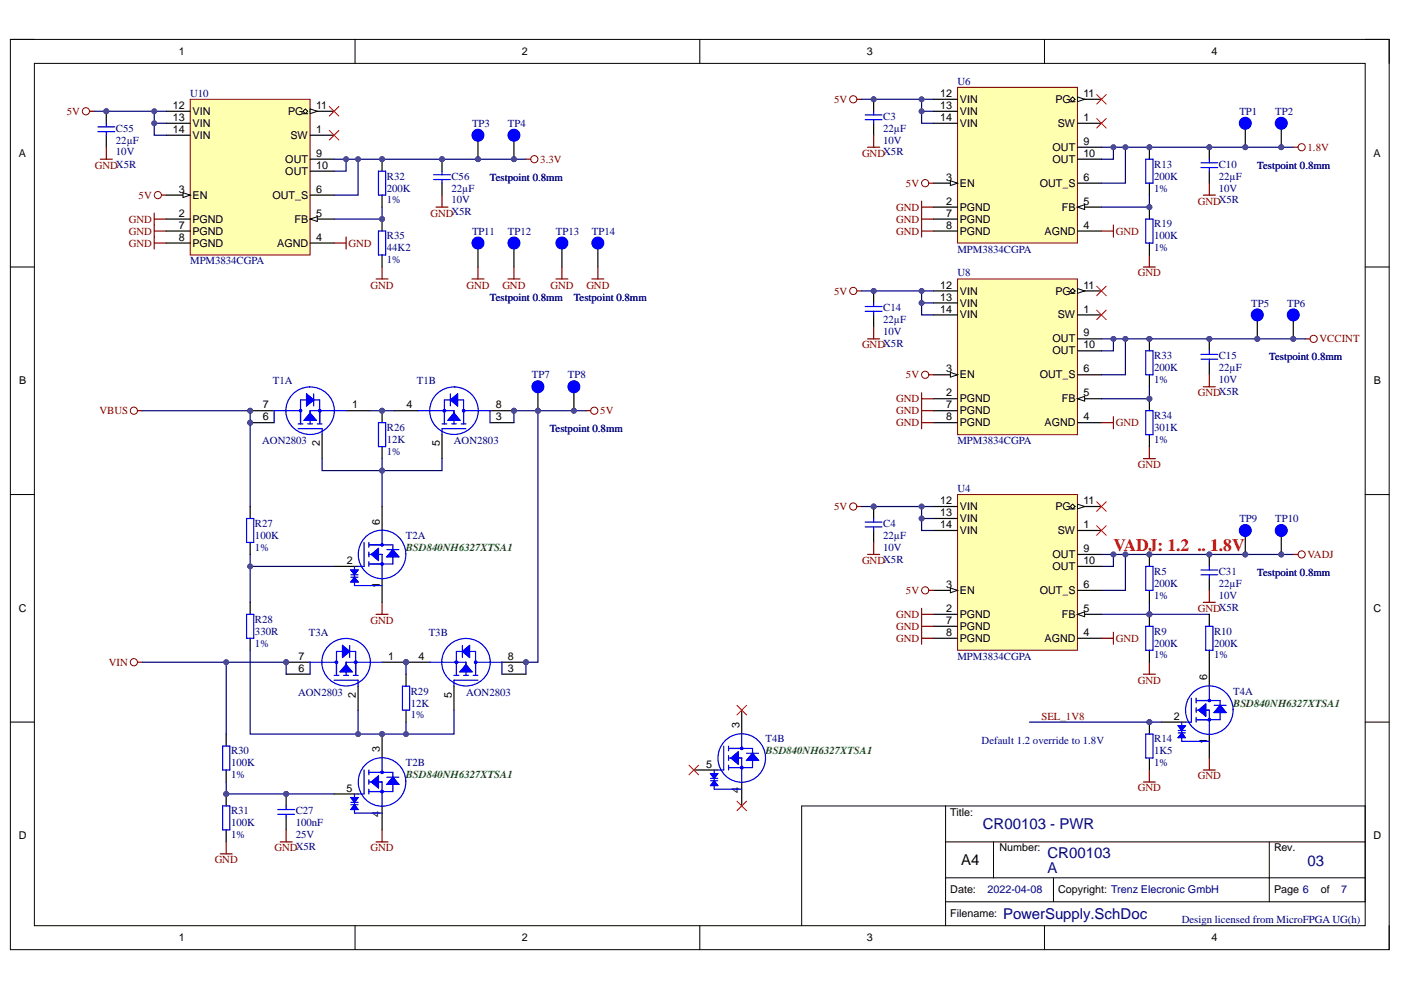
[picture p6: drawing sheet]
<svg xmlns="http://www.w3.org/2000/svg" width="297mm" height="210mm" viewBox="0 0 297 210" stroke-linecap="round" stroke-linejoin="round" font-family="sans-serif">
<defs><g id="words">
<text font-size="3.7" fill="#f00" x="236.1" y="116.8">VADJ: 1.2 .. 1.8V</text>
<g font-size="3.2" fill="#000080">
<text x="208.4" y="175.8">CR00103 - PWR</text>
<text x="222.1" y="185.2">A</text>
<text x="222.1" y="181.9">CR00103</text>
<text x="277.2" y="183.6">03</text>
<text x="212.7" y="194.8">PowerSupply.SchDoc</text>
</g>
<text font-size="3.2" x="203.8" y="183.4">A4</text>
<g font-size="2.3">
<text x="37.9" y="11.7">1</text>
<text x="110.7" y="11.7">2</text>
<text x="183.8" y="11.7">3</text>
<text x="256.8" y="11.7">4</text>
<text x="36.6" y="23.1">12</text>
<text x="67" y="23.1">11</text>
<text x="199.3" y="20.5">12</text>
<text x="199.3" y="23.1">13</text>
<text x="203.5" y="21.8">VIN</text>
<text x="223.8" y="21.8">PG</text>
<text x="229.7" y="20.5">11</text>
<text x="36.6" y="25.7">13</text>
<text x="36.6" y="28.2">14</text>
<text x="40.8" y="24.3">VIN</text>
<text x="40.8" y="26.9">VIN</text>
<text x="40.8" y="29.5">VIN</text>
<text x="61.1" y="24.3">PG</text>
<text x="61.6" y="29.5">SW</text>
<text x="67" y="28.2">1</text>
<text x="199.3" y="25.7">14</text>
<text x="203.5" y="24.3">VIN</text>
<text x="203.5" y="26.9">VIN</text>
<text x="224.3" y="26.9">SW</text>
<text x="229.7" y="25.7">1</text>
<text x="4" y="33.3">A</text>
<text x="60.5" y="34.5">OUT</text>
<text x="67" y="33.3">9</text>
<text x="67" y="35.8">10</text>
<text x="223.2" y="32">OUT</text>
<text x="223.2" y="34.5">OUT</text>
<text x="229.7" y="30.7">9</text>
<text x="229.7" y="33.3">10</text>
<text x="291.2" y="33.3">A</text>
<text x="37.9" y="40.9">3</text>
<text x="60.5" y="37.1">OUT</text>
<text x="67" y="40.9">6</text>
<text x="200.6" y="38.3">3</text>
<text x="203.5" y="39.6">EN</text>
<text x="220.5" y="39.6">OUT_S</text>
<text x="229.7" y="38.3">6</text>
<text x="37.9" y="45.9">2</text>
<text x="40.8" y="47.2">PGND</text>
<text x="40.8" y="42.1">EN</text>
<text x="57.8" y="42.1">OUT_S</text>
<text x="62.4" y="47.2">FB</text>
<text x="67" y="45.9">5</text>
<text x="200.6" y="43.4">2</text>
<text x="200.6" y="45.9">7</text>
<text x="203.5" y="44.7">PGND</text>
<text x="203.5" y="47.2">PGND</text>
<text x="225.1" y="44.7">FB</text>
<text x="229.7" y="43.4">5</text>
<text x="37.9" y="48.5">7</text>
<text x="37.9" y="51">8</text>
<text x="40.8" y="49.7">PGND</text>
<text x="40.8" y="52.3">PGND</text>
<text x="58.8" y="52.3">AGND</text>
<text x="67" y="51">4</text>
<text x="200.6" y="48.5">8</text>
<text x="203.5" y="49.7">PGND</text>
<text x="221.5" y="49.7">AGND</text>
<text x="229.7" y="48.5">4</text>
<text x="199.3" y="61.2">12</text>
<text x="199.3" y="63.7">13</text>
<text x="203.5" y="62.5">VIN</text>
<text x="203.5" y="65">VIN</text>
<text x="223.8" y="62.5">PG</text>
<text x="229.7" y="61.2">11</text>
<text x="199.3" y="66.3">14</text>
<text x="203.5" y="67.5">VIN</text>
<text x="224.3" y="67.5">SW</text>
<text x="229.7" y="66.3">1</text>
<text x="229.7" y="71.3">9</text>
<text x="223.2" y="72.6">OUT</text>
<text x="223.2" y="75.1">OUT</text>
<text x="229.7" y="73.9">10</text>
<text x="4.1" y="81.5">B</text>
<text x="200.6" y="79">3</text>
<text x="203.5" y="80.2">EN</text>
<text x="220.5" y="80.2">OUT_S</text>
<text x="229.7" y="79">6</text>
<text x="291.3" y="81.5">B</text>
<text x="55.7" y="89.1">6</text>
<text x="55.7" y="86.6">7</text>
<text x="74.7" y="86.6">1</text>
<text x="86.2" y="86.6">4</text>
<text x="105.2" y="86.6">8</text>
<text x="105.2" y="89.1">3</text>
<text x="200.6" y="84">2</text>
<text x="200.6" y="86.6">7</text>
<text x="200.6" y="89.1">8</text>
<text x="203.5" y="85.3">PGND</text>
<text x="203.5" y="87.9">PGND</text>
<text x="225.1" y="85.3">FB</text>
<text x="229.7" y="89.1">4</text>
<text x="229.7" y="84">5</text>
<text x="67.8" y="94.6" transform="rotate(-90 67.8 94.6)">2</text>
<text x="93.2" y="94.6" transform="rotate(-90 93.2 94.6)">5</text>
<text x="203.5" y="90.4">PGND</text>
<text x="221.5" y="90.4">AGND</text>
<text x="199.3" y="106.9">12</text>
<text x="229.7" y="106.9">11</text>
<text x="80.5" y="111.2" transform="rotate(-90 80.5 111.2)">6</text>
<text x="199.3" y="109.4">13</text>
<text x="199.3" y="112">14</text>
<text x="203.5" y="108.2">VIN</text>
<text x="203.5" y="110.7">VIN</text>
<text x="203.5" y="113.2">VIN</text>
<text x="223.8" y="108.2">PG</text>
<text x="224.3" y="113.2">SW</text>
<text x="229.7" y="112">1</text>
<text x="73.5" y="119.6">2</text>
<text x="223.2" y="118.3">OUT</text>
<text x="229.7" y="117.1">9</text>
<text x="229.7" y="119.6">10</text>
<text x="80.5" y="124.7" transform="rotate(-90 80.5 124.7)">1</text>
<text x="200.6" y="124.7">3</text>
<text x="203.5" y="125.9">EN</text>
<text x="220.5" y="125.9">OUT_S</text>
<text x="223.2" y="120.9">OUT</text>
<text x="229.7" y="124.7">6</text>
<text x="4" y="129.7">C</text>
<text x="200.6" y="129.7">2</text>
<text x="203.5" y="131">PGND</text>
<text x="225.1" y="131">FB</text>
<text x="229.7" y="129.7">5</text>
<text x="291.2" y="129.7">C</text>
<text x="200.6" y="132.3">7</text>
<text x="200.6" y="134.8">8</text>
<text x="203.5" y="133.6">PGND</text>
<text x="203.5" y="136.1">PGND</text>
<text x="221.5" y="136.1">AGND</text>
<text x="229.7" y="134.8">4</text>
<text x="63.3" y="142.4">6</text>
<text x="63.3" y="139.9">7</text>
<text x="82.3" y="139.9">1</text>
<text x="88.7" y="139.9">4</text>
<text x="107.7" y="139.9">8</text>
<text x="107.7" y="142.4">3</text>
<text x="75.4" y="147.9" transform="rotate(-90 75.4 147.9)">2</text>
<text x="95.8" y="147.9" transform="rotate(-90 95.8 147.9)">5</text>
<text x="255.9" y="144.2" transform="rotate(-90 255.9 144.2)">6</text>
<text x="156.8" y="154.4" transform="rotate(-90 156.8 154.4)">3</text>
<text x="248.9" y="152.6">2</text>
<text x="80.5" y="159.4" transform="rotate(-90 80.5 159.4)">3</text>
<text x="255.9" y="157.7" transform="rotate(-90 255.9 157.7)">1</text>
<text x="73.5" y="167.8">5</text>
<text x="149.7" y="162.8">5</text>
<text x="80.5" y="173.3" transform="rotate(-90 80.5 173.3)">4</text>
<text x="156.8" y="168.2" transform="rotate(-90 156.8 168.2)">4</text>
<text x="201.5" y="172.9">Title:</text>
<text x="4" y="178">D</text>
<text x="291.2" y="178">D</text>
<text x="211.9" y="180.5">Number:</text>
<text x="270.1" y="180.5">Rev.</text>
<text x="201.5" y="189.4">Date:</text>
<text x="224.4" y="189.4">Copyright: Trenz Elecronic GmbH</text>
<text x="270.1" y="189.4">Page 6</text>
<text x="280" y="189.4">of</text>
<text x="201.5" y="194.5">Filename:</text>
<text x="37.9" y="199.6">1</text>
<text x="110.7" y="199.6">2</text>
<text x="183.8" y="199.6">3</text>
<text x="256.8" y="199.6">4</text>
</g>
<g font-size="2.3" fill="#000080">
<text x="40.3" y="20.5">U10</text>
<text x="203" y="18">U6</text>
<text x="24.6" y="27.9">C55</text>
<text x="100.1" y="26.9">TP3</text>
<text x="107.7" y="26.9">TP4</text>
<text x="187.3" y="25.4">C3</text>
<text x="187.3" y="27.9">22µF</text>
<text x="262.8" y="24.3">TP1</text>
<text x="270.4" y="24.3">TP2</text>
<text x="24.6" y="33">10V</text>
<text x="24.6" y="30.4">22µF</text>
<text x="187.3" y="30.4">10V</text>
<text x="244.7" y="35.5">R13</text>
<text x="258.4" y="35.5">C10</text>
<text x="266.6" y="35.8">Testpoint 0.8mm</text>
<text x="82" y="38.1">R32</text>
<text x="82" y="40.6">200K</text>
<text x="95.7" y="38.1">C56</text>
<text x="95.7" y="40.6">22µF</text>
<text x="103.9" y="38.3">Testpoint 0.8mm</text>
<text x="244.7" y="40.6">1%</text>
<text x="244.7" y="38.1">200K</text>
<text x="258.4" y="40.6">10V</text>
<text x="258.4" y="38.1">22µF</text>
<text x="82" y="43.1">1%</text>
<text x="95.7" y="43.1">10V</text>
<text x="82" y="50.8">R35</text>
<text x="82" y="53.3">44K2</text>
<text x="100.1" y="49.7">TP11</text>
<text x="107.7" y="49.7">TP12</text>
<text x="117.8" y="49.7">TP13</text>
<text x="125.5" y="49.7">TP14</text>
<text x="203" y="53.5">MPM3834CGPA</text>
<text x="244.7" y="53.3">1%</text>
<text x="244.7" y="48.2">R19</text>
<text x="244.7" y="50.8">100K</text>
<text x="40.3" y="56.1">MPM3834CGPA</text>
<text x="82" y="55.8">1%</text>
<text x="203" y="58.6">U8</text>
<text x="103.9" y="63.7">Testpoint 0.8mm</text>
<text x="121.7" y="63.7">Testpoint 0.8mm</text>
<text x="265.3" y="65">TP5</text>
<text x="272.9" y="65">TP6</text>
<text x="187.3" y="71.1">10V</text>
<text x="187.3" y="66">C14</text>
<text x="187.3" y="68.5">22µF</text>
<text x="244.7" y="76.1">R33</text>
<text x="258.4" y="76.1">C15</text>
<text x="269.1" y="76.4">Testpoint 0.8mm</text>
<text x="57.9" y="81.5">T1A</text>
<text x="88.4" y="81.5">T1B</text>
<text x="112.8" y="80.2">TP7</text>
<text x="120.4" y="80.2">TP8</text>
<text x="244.7" y="81.2">1%</text>
<text x="244.7" y="78.7">200K</text>
<text x="258.4" y="81.2">10V</text>
<text x="258.4" y="78.7">22µF</text>
<text x="244.7" y="88.9">R34</text>
<text x="55.6" y="94.2">AON2803</text>
<text x="82" y="91.4">R26</text>
<text x="82" y="93.9">12K</text>
<text x="96.2" y="94.2">AON2803</text>
<text x="116.6" y="91.7">Testpoint 0.8mm</text>
<text x="203" y="94.2">MPM3834CGPA</text>
<text x="244.7" y="93.9">1%</text>
<text x="244.7" y="91.4">301K</text>
<text x="82" y="96.5">1%</text>
<text x="203" y="104.3">U4</text>
<text x="54.1" y="111.7">R27</text>
<text x="187.3" y="111.7">C4</text>
<text x="262.8" y="110.7">TP9</text>
<text x="270.4" y="110.7">TP10</text>
<text x="54.1" y="116.8">1%</text>
<text x="54.1" y="114.2">100K</text>
<text x="86" y="114.2">T2A</text>
<text x="187.3" y="116.8">10V</text>
<text x="187.3" y="114.2">22µF</text>
<text x="244.7" y="121.9">R5</text>
<text x="244.7" y="124.4">200K</text>
<text x="258.4" y="121.9">C31</text>
<text x="258.4" y="124.4">22µF</text>
<text x="266.6" y="122.1">Testpoint 0.8mm</text>
<text x="244.7" y="126.9">1%</text>
<text x="258.4" y="126.9">10V</text>
<text x="54.1" y="137.1">1%</text>
<text x="54.1" y="132">R28</text>
<text x="54.1" y="134.5">330R</text>
<text x="65.5" y="134.8">T3A</text>
<text x="90.9" y="134.8">T3B</text>
<text x="244.7" y="134.5">R9</text>
<text x="244.7" y="137.1">200K</text>
<text x="257.4" y="134.5">R10</text>
<text x="257.4" y="137.1">200K</text>
<text x="203" y="139.9">MPM3834CGPA</text>
<text x="244.7" y="139.6">1%</text>
<text x="257.4" y="139.6">1%</text>
<text x="63.2" y="147.5">AON2803</text>
<text x="87.1" y="147.3">R29</text>
<text x="87.1" y="149.8">12K</text>
<text x="98.8" y="147.5">AON2803</text>
<text x="261.5" y="147.3">T4A</text>
<text x="87.1" y="152.3">1%</text>
<text x="49" y="159.9">R30</text>
<text x="162.3" y="157.4">T4B</text>
<text x="208.1" y="157.7">Default 1.2 override to 1.8V</text>
<text x="244.7" y="157.4">R14</text>
<text x="244.7" y="159.9">1K5</text>
<text x="49" y="165">1%</text>
<text x="49" y="162.5">100K</text>
<text x="86" y="162.5">T2B</text>
<text x="244.7" y="162.5">1%</text>
<text x="49" y="172.7">R31</text>
<text x="62.7" y="172.7">C27</text>
<text x="49" y="177.7">1%</text>
<text x="49" y="175.2">100K</text>
<text x="62.7" y="177.7">25V</text>
<text x="62.7" y="175.2">100nF</text>
<text x="209.4" y="189.4">2022-04-08</text>
<text x="284.3" y="189.4">7</text>
<text x="250.5" y="195.7">Design licensed from MicroFPGA UG(h)</text>
</g>
<g font-size="2.3" fill="#800000">
<text x="176.9" y="21.8">5V</text>
<text x="14.2" y="24.3">5V</text>
<text x="20.1" y="35.8">GNDX5R</text>
<text x="114.5" y="34.5">3.3V</text>
<text x="182.8" y="33.2">GNDX5R</text>
<text x="277.2" y="31.9">1.8V</text>
<text x="192.1" y="39.6">5V</text>
<text x="27.3" y="47.2">GND</text>
<text x="29.4" y="42.1">5V</text>
<text x="91.3" y="45.9">GNDX5R</text>
<text x="190" y="47.2">GND</text>
<text x="190" y="44.7">GND</text>
<text x="254" y="43.4">GNDX5R</text>
<text x="27.3" y="52.3">GND</text>
<text x="27.3" y="49.7">GND</text>
<text x="73.9" y="52.3">GND</text>
<text x="190" y="49.7">GND</text>
<text x="236.6" y="49.7">GND</text>
<text x="241.2" y="58.6">GND</text>
<text x="78.6" y="61.2">GND</text>
<text x="98.9" y="61.2">GND</text>
<text x="106.5" y="61.2">GND</text>
<text x="116.7" y="61.2">GND</text>
<text x="124.3" y="61.2">GND</text>
<text x="176.9" y="62.5">5V</text>
<text x="182.8" y="73.9">GNDX5R</text>
<text x="279.8" y="72.6">VCCINT</text>
<text x="192.1" y="80.2">5V</text>
<text x="21.1" y="87.8">VBUS</text>
<text x="127.3" y="87.8">5V</text>
<text x="190" y="85.3">GND</text>
<text x="190" y="87.8">GND</text>
<text x="254" y="84">GNDX5R</text>
<text x="190" y="90.4">GND</text>
<text x="236.6" y="90.4">GND</text>
<text x="241.2" y="99.3">GND</text>
<text x="176.9" y="108.1">5V</text>
<text x="182.8" y="119.6">GNDX5R</text>
<text x="277.2" y="118.3">VADJ</text>
<text x="192.1" y="125.9">5V</text>
<text x="190" y="131">GND</text>
<text x="254" y="129.7">GNDX5R</text>
<text x="78.6" y="132.3">GND</text>
<text x="190" y="133.5">GND</text>
<text x="190" y="136.1">GND</text>
<text x="236.6" y="136.1">GND</text>
<text x="23.1" y="141.1">VIN</text>
<text x="241.2" y="145">GND</text>
<text x="220.8" y="152.6">SEL_1V8</text>
<text x="241.2" y="167.8">GND</text>
<text x="254" y="165.3">GND</text>
<text x="45.5" y="183.1">GND</text>
<text x="58.2" y="180.5">GNDX5R</text>
<text x="78.6" y="180.5">GND</text>
</g>
<g font-size="2.3" fill="#008000">
<text x="86" y="116.8">BSD840NH6327XTSA1</text>
<text x="261.5" y="149.8">BSD840NH6327XTSA1</text>
<text x="162.3" y="159.9">BSD840NH6327XTSA1</text>
<text x="86" y="165">BSD840NH6327XTSA1</text>
</g>
</g></defs>
<path d="M2.2 8.4h292.3v193h-292.3z" fill="none" stroke="#000" stroke-width=".21"/>
<path d="M7.3 13.4h282.1v182.9h-282.1z" fill-rule="evenodd" fill="#fff"/>
<g fill="none" stroke="#000" stroke-width=".21">
<path d="M2.2 8.4h5.1M7.3 13.4h282.1v182.9h-282.1zM75.3 8.4v5M148.4 8.4v5M221.4 8.4v5M289.4 8.4h5.1v5M2.2 56.6h5.1M289.4 56.6h5.1M2.2 104.9h5.1M289.4 104.9h5.1M2.2 153.1h5.1M289.4 153.1h5.1"/>
<path d="M200.5 170.9v25.4M200.5 178.5h88.9M210.6 178.5v7.6M269.1 178.5v12.7M75.3 196.3v5.1M148.4 196.3v5.1M200.5 191.2h88.9v-20.3h-119.4v25.4M200.5 186.1h88.9M221.4 196.3v5.1M223.4 186.1v5.1M294.5 196.3v5.1"/>
</g>
<g fill="none" stroke="#800000" stroke-width=".21">
<circle cx="276" cy="31.2" r=".76"/>
<circle cx="278.5" cy="71.8" r=".76"/>
<circle cx="28.4" cy="87.1" r=".76"/>
<circle cx="126" cy="87.1" r=".76"/>
<circle cx="28.4" cy="140.4" r=".76"/>
</g>
<path d="M274.2 31.2h1M276.7 71.8h1.1M29.1 87.1h1.1M124.2 87.1h1M29.1 140.4h1.1M79.7 178.5h2.6M81 176v2.5" fill="none" stroke="#800000" stroke-width=".25"/>
<path d="M86.1 142.9v2.6M86.1 150.6v2.5" fill="none" stroke="#000" stroke-width=".25"/>
<path d="M85.3 145.5h1.6v5.1h-1.6z" fill="none" stroke="#00f" stroke-width=".25"/>
<circle cx="81" cy="87.1" r=".51" fill="#4c4c94"/>
<circle cx="81" cy="87.1" r=".51" fill="none" stroke="#4c4c94" stroke-width=".21"/>
<path d="M81 87.1v2.5M81 94.7v2.5" fill="none" stroke="#000" stroke-width=".25"/>
<circle cx="81" cy="87.1" r=".51" fill="#4c4c94"/>
<circle cx="81" cy="87.1" r=".51" fill="none" stroke="#4c4c94" stroke-width=".21"/>
<path d="M80.2 89.6h1.6v5.1h-1.6zM52.3 109.9h1.5v5.1h-1.5zM52.3 130.3h1.5v5h-1.5z" fill="none" stroke="#00f" stroke-width=".25"/>
<path d="M53 107.4v2.5M53 115v2.6M53 127.7v2.6M53 135.3v2.6" fill="none" stroke="#000" stroke-width=".25"/>
<circle cx="48" cy="168.3" r=".51" fill="#4c4c94"/>
<circle cx="48" cy="168.3" r=".51" fill="none" stroke="#4c4c94" stroke-width=".21"/>
<path d="M48 168.3v2.6" fill="none" stroke="#000" stroke-width=".25"/>
<circle cx="48" cy="168.3" r=".51" fill="#4c4c94"/>
<circle cx="48" cy="168.3" r=".51" fill="none" stroke="#4c4c94" stroke-width=".21"/>
<path d="M48 155.6v2.6M48 163.3v2.5M48 176v2.5" fill="none" stroke="#000" stroke-width=".25"/>
<path d="M47.2 158.2h1.5v5.1h-1.5zM47.2 170.9h1.5v5.1h-1.5z" fill="none" stroke="#00f" stroke-width=".25"/>
<path d="M79.7 130.3h2.6M81 127.7v2.6M48 178.5v2.5M46.7 181h2.5" fill="none" stroke="#800000" stroke-width=".25"/>
<path d="M48 165.8v2.5h22.8" fill="none" stroke="#000080" stroke-width=".25"/>
<circle cx="48" cy="168.3" r=".51" fill="#4c4c94"/>
<circle cx="48" cy="168.3" r=".51" fill="none" stroke="#4c4c94" stroke-width=".21"/>
<circle cx="60.7" cy="168.3" r=".51" fill="#4c4c94"/>
<circle cx="60.7" cy="168.3" r=".51" fill="none" stroke="#4c4c94" stroke-width=".21"/>
<path d="M53 117.6v10.1" fill="none" stroke="#000080" stroke-width=".25"/>
<circle cx="53" cy="120.1" r=".51" fill="#4c4c94"/>
<circle cx="53" cy="120.1" r=".51" fill="none" stroke="#4c4c94" stroke-width=".21"/>
<path d="M53 120.1h17.8" fill="none" stroke="#000080" stroke-width=".25"/>
<circle cx="53" cy="120.1" r=".51" fill="#4c4c94"/>
<circle cx="53" cy="120.1" r=".51" fill="none" stroke="#4c4c94" stroke-width=".21"/>
<circle cx="60.7" cy="168.3" r=".51" fill="#4c4c94"/>
<circle cx="60.7" cy="168.3" r=".51" fill="none" stroke="#4c4c94" stroke-width=".21"/>
<path d="M60.7 168.3v2.6M60.7 173.4v2.6" fill="none" stroke="#000" stroke-width=".25"/>
<circle cx="60.7" cy="168.3" r=".51" fill="#4c4c94"/>
<circle cx="60.7" cy="168.3" r=".51" fill="none" stroke="#4c4c94" stroke-width=".21"/>
<path d="M58.9 171.6h3.5M58.9 172.7h3.5M60.7 170.9v.7M60.7 172.7v.7" fill="none" stroke="#00f" stroke-width=".25"/>
<path d="M59.4 178.5h2.5M60.7 176v2.5" fill="none" stroke="#800000" stroke-width=".25"/>
<path d="M48 140.4v15.2" fill="none" stroke="#000080" stroke-width=".25"/>
<circle cx="48" cy="140.4" r=".51" fill="#4c4c94"/>
<circle cx="48" cy="140.4" r=".51" fill="none" stroke="#4c4c94" stroke-width=".21"/>
<path d="M81 97.2v10.2" fill="none" stroke="#000080" stroke-width=".25"/>
<circle cx="81" cy="99.8" r=".51" fill="#4c4c94"/>
<circle cx="81" cy="99.8" r=".51" fill="none" stroke="#4c4c94" stroke-width=".21"/>
<circle cx="81" cy="155.6" r=".51" fill="#4c4c94"/>
<circle cx="81" cy="155.6" r=".51" fill="none" stroke="#4c4c94" stroke-width=".21"/>
<path d="M81 155.6v5.1M70.8 168.3h5.1" fill="none" stroke="#000" stroke-width=".25"/>
<circle cx="81" cy="155.6" r=".51" fill="#4c4c94"/>
<circle cx="81" cy="155.6" r=".51" fill="none" stroke="#4c4c94" stroke-width=".21"/>
<path d="M81 170.9v5.1" fill="none" stroke="#000" stroke-width=".25"/>
<g fill="none" stroke="#00f" stroke-width=".25">
<path d="M77.2 163.3v5h-1.3M78.2 163.8h5.1v4h-5.1M78.2 163.3v1M78.2 165.3v1M78.2 167.3v1M78.7 165.8l1.5-1.3v2.6zM79.7 165.8h1.3M86 165.6a5.1 5.1 0 0 0-5-4.9 5.1 5.1 0 0 0-5.1 4.8 5.1 5.1 0 0 0 4.4 5.4 5.1 5.1 0 0 0 5.7-5.3"/>
<circle cx="81" cy="163.8" r=".23"/>
<circle cx="81" cy="167.8" r=".25"/>
</g>
<path d="M81 160.7v3.1M81 165.8v5.1" fill="none" stroke="#0000bf" stroke-width=".25"/>
<path d="M78.7 165.8l1.5-1.3v2.6z" fill="#00f"/>
<path d="M78.7 165.8l1.5-1.3v2.6z" fill="none" stroke="#00f" stroke-width=".21"/>
<path d="M78.2 165.8h2.8M82 164.8h2.6M83.3 164.8l1.3 1.5h-2.6z" fill="none" stroke="#00f" stroke-width=".25"/>
<path d="M83.3 164.8l1.3 1.5h-2.6z" fill="#00f"/>
<path d="M83.3 164.8l1.3 1.5h-2.6z" fill="none" stroke="#00f" stroke-width=".21"/>
<path d="M74.4 169.1h1.5l-.7 1M74.4 170.1h1.5M75.2 168.3v4.1h5.8" fill="none" stroke="#00f" stroke-width=".25"/>
<path d="M74.4 169.1h1.5l-.7 1z" fill="#00f"/>
<path d="M74.4 169.1h1.5l-.7 1z" fill="none" stroke="#00f" stroke-width=".21"/>
<path d="M74.4 169.1l.8 1M74.4 170.6h1.5M75.2 170.6l-.8 1h1.5" fill="none" stroke="#00f" stroke-width=".25"/>
<path d="M75.2 170.6l.7 1h-1.5z" fill="#00f"/>
<path d="M75.2 170.6l.7 1h-1.5z" fill="none" stroke="#00f" stroke-width=".21"/>
<g fill="none" stroke="#00f" stroke-width=".25">
<path d="M77.2 115v5.1h-1.3M78.2 115.5h5.1v4.1h-5.1M78.2 115v1M78.2 117v1.1M78.2 119.1v1M78.7 117.6l1.5-1.3v2.5zM79.7 117.6h1.3M86 117.4a5.1 5.1 0 0 0-5-4.9 5.1 5.1 0 0 0-5.1 4.7 5.1 5.1 0 0 0 4.4 5.4 5.1 5.1 0 0 0 5.7-5.2M75.2 170.6l.7 1"/>
<circle cx="81" cy="115.5" r=".23"/>
<circle cx="81" cy="119.6" r=".25"/>
</g>
<path d="M81 107.4v5.1M70.8 120.1h5.1M81 122.6v5.1" fill="none" stroke="#000" stroke-width=".25"/>
<path d="M81 112.5v3M81 117.6v5" fill="none" stroke="#0000bf" stroke-width=".25"/>
<path d="M78.7 117.6l1.5-1.3v2.5z" fill="#00f"/>
<path d="M78.7 117.6l1.5-1.3v2.5z" fill="none" stroke="#00f" stroke-width=".21"/>
<path d="M78.2 117.6h2.8M82 116.5h2.6M83.3 116.5l1.3 1.6h-2.6z" fill="none" stroke="#00f" stroke-width=".25"/>
<path d="M83.3 116.5l1.3 1.6h-2.6z" fill="#00f"/>
<path d="M83.3 116.5l1.3 1.6h-2.6z" fill="none" stroke="#00f" stroke-width=".21"/>
<path d="M74.4 120.9h1.5l-.7 1M74.4 121.9h1.5M75.2 120.1v4.1h5.8" fill="none" stroke="#00f" stroke-width=".25"/>
<path d="M74.4 120.9h1.5l-.7 1z" fill="#00f"/>
<path d="M74.4 120.9h1.5l-.7 1z" fill="none" stroke="#00f" stroke-width=".21"/>
<path d="M74.4 120.9l.8 1M74.4 122.4h1.5M75.2 122.4l-.8 1h1.5" fill="none" stroke="#00f" stroke-width=".25"/>
<path d="M75.2 122.4l.7 1h-1.5z" fill="#00f"/>
<path d="M75.2 122.4l.7 1h-1.5z" fill="none" stroke="#00f" stroke-width=".21"/>
<path d="M75.2 122.4l.7 1" fill="none" stroke="#00f" stroke-width=".25"/>
<circle cx="86.1" cy="140.4" r=".51" fill="#4c4c94"/>
<circle cx="86.1" cy="140.4" r=".51" fill="none" stroke="#4c4c94" stroke-width=".21"/>
<circle cx="60.7" cy="140.4" r=".51" fill="#4c4c94"/>
<circle cx="60.7" cy="140.4" r=".51" fill="none" stroke="#4c4c94" stroke-width=".21"/>
<path d="M60.7 142.9h5M81 140.4h5.1" fill="none" stroke="#000" stroke-width=".25"/>
<circle cx="86.1" cy="140.4" r=".51" fill="#4c4c94"/>
<circle cx="86.1" cy="140.4" r=".51" fill="none" stroke="#4c4c94" stroke-width=".21"/>
<path d="M75.9 145.5v5.1" fill="none" stroke="#000" stroke-width=".25"/>
<g fill="none" stroke="#00f" stroke-width=".25">
<path d="M73.2 135.4a5.1 5.1 0 0 1 4.9 7.1 5.1 5.1 0 0 1-8.5 1.3 5 5 0 0 1-1-5.4 5 5 0 0 1 4.6-3M68.3 140.4h3M70.8 144.2h5.1v1.3M70.8 143.2h1.1M71.3 143.2v-5.1h4.1v5.1M72.9 143.2h1M73.4 140.4v1.3M73.4 140.9l1.2 1.5h-2.5zM74.9 143.2h1"/>
<circle cx="71.3" cy="140.4" r=".23"/>
<circle cx="75.4" cy="140.4" r=".25"/>
</g>
<path d="M73.4 140.9l1.2 1.5h-2.5z" fill="#00f"/>
<path d="M73.4 140.9l1.2 1.5h-2.5z" fill="none" stroke="#00f" stroke-width=".21"/>
<path d="M72.6 136.9l1.5 1.2-1.5 1.3zM74.1 136.9v2.5M78.5 140.4h-5.1v2.8" fill="none" stroke="#00f" stroke-width=".25"/>
<path d="M72.6 136.9l1.5 1.2-1.5 1.3z" fill="#00f"/>
<path d="M72.6 136.9l1.5 1.2-1.5 1.3z" fill="none" stroke="#00f" stroke-width=".21"/>
<path d="M60.7 140.4h5" fill="none" stroke="#000" stroke-width=".25"/>
<circle cx="60.7" cy="140.4" r=".51" fill="#4c4c94"/>
<circle cx="60.7" cy="140.4" r=".51" fill="none" stroke="#4c4c94" stroke-width=".21"/>
<path d="M68.3 140.4h-2.6v2.5M78.5 140.4h2.5" fill="none" stroke="#00f" stroke-width=".25"/>
<circle cx="111.5" cy="140.4" r=".51" fill="#4c4c94"/>
<circle cx="111.5" cy="140.4" r=".51" fill="none" stroke="#4c4c94" stroke-width=".21"/>
<circle cx="86.1" cy="140.4" r=".51" fill="#4c4c94"/>
<circle cx="86.1" cy="140.4" r=".51" fill="none" stroke="#4c4c94" stroke-width=".21"/>
<g fill="none" stroke="#00f" stroke-width=".25">
<path d="M98.9 135.4a5.1 5.1 0 0 0-4.8 7.1 5.1 5.1 0 0 0 8.5 1.3 5 5 0 0 0 .9-5.4 5 5 0 0 0-4.5-3M96.3 143.2h1M96.8 143.2v-5.1h4v5.1M98.3 143.2h1M98.8 140.4v1.3M98.8 140.9l1.3 1.5h-2.6zM100.3 143.2h1M100.8 140.4h3.1M101.3 144.2h-5v1.3"/>
<circle cx="96.8" cy="140.4" r=".25"/>
<circle cx="100.8" cy="140.4" r=".23"/>
</g>
<path d="M98.8 140.9l1.3 1.5h-2.6z" fill="#00f"/>
<path d="M98.8 140.9l1.3 1.5h-2.6z" fill="none" stroke="#00f" stroke-width=".21"/>
<path d="M98 138.1l1.6-1.2v2.5zM98 136.9v2.5M93.7 140.4h5.1v2.8" fill="none" stroke="#00f" stroke-width=".25"/>
<path d="M98 138.1l1.6-1.2v2.5z" fill="#00f"/>
<path d="M98 138.1l1.6-1.2v2.5z" fill="none" stroke="#00f" stroke-width=".21"/>
<path d="M106.4 140.4h5.1" fill="none" stroke="#000" stroke-width=".25"/>
<circle cx="111.5" cy="140.4" r=".51" fill="#4c4c94"/>
<circle cx="111.5" cy="140.4" r=".51" fill="none" stroke="#4c4c94" stroke-width=".21"/>
<path d="M86.1 140.4h5.1M106.4 142.9h5.1" fill="none" stroke="#000" stroke-width=".25"/>
<path d="M103.9 140.4h2.5v2.5" fill="none" stroke="#00f" stroke-width=".25"/>
<circle cx="86.1" cy="140.4" r=".51" fill="#4c4c94"/>
<circle cx="86.1" cy="140.4" r=".51" fill="none" stroke="#4c4c94" stroke-width=".21"/>
<path d="M96.3 145.5v5.1" fill="none" stroke="#000" stroke-width=".25"/>
<path d="M91.2 140.4h2.5" fill="none" stroke="#00f" stroke-width=".25"/>
<circle cx="53" cy="89.6" r=".51" fill="#4c4c94"/>
<circle cx="53" cy="89.6" r=".51" fill="none" stroke="#4c4c94" stroke-width=".21"/>
<circle cx="53" cy="87.1" r=".51" fill="#4c4c94"/>
<circle cx="53" cy="87.1" r=".51" fill="none" stroke="#4c4c94" stroke-width=".21"/>
<path d="M53 89.6h5.1" fill="none" stroke="#000" stroke-width=".25"/>
<circle cx="53" cy="89.6" r=".51" fill="#4c4c94"/>
<circle cx="53" cy="89.6" r=".51" fill="none" stroke="#4c4c94" stroke-width=".21"/>
<path d="M68.3 92.2v5M73.4 87.1h5.1" fill="none" stroke="#000" stroke-width=".25"/>
<g fill="none" stroke="#00f" stroke-width=".25">
<path d="M60.7 87.1h3M63.2 90.9h5.1v1.3M63.2 89.9h1M63.7 89.9v-5.1h4.1v5.1M65.2 89.9h1.1M65.6 82a5.1 5.1 0 0 1 4.6 7.6 5.1 5.1 0 0 1-8.8 .2 5 5 0 0 1 4.1-7.8M65.7 87.1v1.2M65.7 87.6l1.3 1.5h-2.5zM67.3 89.9h1"/>
<circle cx="63.7" cy="87.1" r=".23"/>
<circle cx="67.8" cy="87.1" r=".25"/>
</g>
<path d="M65.7 87.6l1.3 1.5h-2.5z" fill="#00f"/>
<path d="M65.7 87.6l1.3 1.5h-2.5z" fill="none" stroke="#00f" stroke-width=".21"/>
<path d="M65 83.5l1.5 1.3-1.5 1.3zM66.5 83.5v2.6M70.8 87.1h-5.1v2.8" fill="none" stroke="#00f" stroke-width=".25"/>
<path d="M65 83.5l1.5 1.3-1.5 1.3z" fill="#00f"/>
<path d="M65 83.5l1.5 1.3-1.5 1.3z" fill="none" stroke="#00f" stroke-width=".21"/>
<path d="M53 87.1h5.1" fill="none" stroke="#000" stroke-width=".25"/>
<circle cx="53" cy="87.1" r=".51" fill="#4c4c94"/>
<circle cx="53" cy="87.1" r=".51" fill="none" stroke="#4c4c94" stroke-width=".21"/>
<path d="M60.7 87.1h-2.6v2.5M70.8 87.1h2.6" fill="none" stroke="#00f" stroke-width=".25"/>
<circle cx="109" cy="87.1" r=".51" fill="#4c4c94"/>
<circle cx="109" cy="87.1" r=".51" fill="none" stroke="#4c4c94" stroke-width=".21"/>
<g fill="none" stroke="#00f" stroke-width=".25">
<path d="M93.7 89.9h1M94.2 89.9v-5.1h4.1v5.1M95.7 89.9h1.1M96.3 87.1v1.2M96.3 87.6l1.2 1.5h-2.5zM96.4 82a5.1 5.1 0 0 0-4.8 7.2 5.1 5.1 0 0 0 8.5 1.2 5 5 0 0 0 .9-5.3 5 5 0 0 0-4.5-3.1M97.8 89.9h1M98.3 87.1h3M98.8 90.9h-5.1v1.3"/>
<circle cx="94.2" cy="87.1" r=".25"/>
<circle cx="98.3" cy="87.1" r=".23"/>
</g>
<path d="M96.3 87.6l1.2 1.5h-2.5z" fill="#00f"/>
<path d="M96.3 87.6l1.2 1.5h-2.5z" fill="none" stroke="#00f" stroke-width=".21"/>
<path d="M91.2 87.1h5.1v2.8M95.5 84.8l1.5-1.3v2.6zM95.5 83.5v2.6" fill="none" stroke="#00f" stroke-width=".25"/>
<path d="M95.5 84.8l1.5-1.3v2.6z" fill="#00f"/>
<path d="M95.5 84.8l1.5-1.3v2.6z" fill="none" stroke="#00f" stroke-width=".21"/>
<path d="M103.9 87.1h5.1" fill="none" stroke="#000" stroke-width=".25"/>
<circle cx="109" cy="87.1" r=".51" fill="#4c4c94"/>
<circle cx="109" cy="87.1" r=".51" fill="none" stroke="#4c4c94" stroke-width=".21"/>
<path d="M83.5 87.1h5.1M93.7 92.2v5M103.9 89.6h5.1" fill="none" stroke="#000" stroke-width=".25"/>
<path d="M88.6 87.1h2.6M101.3 87.1h2.6v2.5" fill="none" stroke="#00f" stroke-width=".25"/>
<path d="M30.2 140.4h30.5v2.5" fill="none" stroke="#000080" stroke-width=".25"/>
<circle cx="60.7" cy="140.4" r=".51" fill="#4c4c94"/>
<circle cx="60.7" cy="140.4" r=".51" fill="none" stroke="#4c4c94" stroke-width=".21"/>
<circle cx="48" cy="140.4" r=".51" fill="#4c4c94"/>
<circle cx="48" cy="140.4" r=".51" fill="none" stroke="#4c4c94" stroke-width=".21"/>
<path d="M75.9 150.6v5" fill="none" stroke="#000080" stroke-width=".25"/>
<circle cx="75.9" cy="155.6" r=".51" fill="#4c4c94"/>
<circle cx="75.9" cy="155.6" r=".51" fill="none" stroke="#4c4c94" stroke-width=".21"/>
<path d="M53 137.9v17.7h33.1v-2.5" fill="none" stroke="#000080" stroke-width=".25"/>
<circle cx="75.9" cy="155.6" r=".51" fill="#4c4c94"/>
<circle cx="75.9" cy="155.6" r=".51" fill="none" stroke="#4c4c94" stroke-width=".21"/>
<circle cx="81" cy="155.6" r=".51" fill="#4c4c94"/>
<circle cx="81" cy="155.6" r=".51" fill="none" stroke="#4c4c94" stroke-width=".21"/>
<circle cx="86.1" cy="155.6" r=".51" fill="#4c4c94"/>
<circle cx="86.1" cy="155.6" r=".51" fill="none" stroke="#4c4c94" stroke-width=".21"/>
<path d="M86.1 140.4v2.5" fill="none" stroke="#000080" stroke-width=".25"/>
<circle cx="86.1" cy="140.4" r=".51" fill="#4c4c94"/>
<circle cx="86.1" cy="140.4" r=".51" fill="none" stroke="#4c4c94" stroke-width=".21"/>
<path d="M96.3 150.6v5h-10.2" fill="none" stroke="#000080" stroke-width=".25"/>
<circle cx="86.1" cy="155.6" r=".51" fill="#4c4c94"/>
<circle cx="86.1" cy="155.6" r=".51" fill="none" stroke="#4c4c94" stroke-width=".21"/>
<path d="M78.5 87.1h5" fill="none" stroke="#000080" stroke-width=".25"/>
<circle cx="81" cy="87.1" r=".51" fill="#4c4c94"/>
<circle cx="81" cy="87.1" r=".51" fill="none" stroke="#4c4c94" stroke-width=".21"/>
<path d="M124.2 87.1h-15.2v2.5" fill="none" stroke="#000080" stroke-width=".25"/>
<circle cx="109" cy="87.1" r=".51" fill="#4c4c94"/>
<circle cx="109" cy="87.1" r=".51" fill="none" stroke="#4c4c94" stroke-width=".21"/>
<circle cx="114" cy="87.1" r=".51" fill="#4c4c94"/>
<circle cx="114" cy="87.1" r=".51" fill="none" stroke="#4c4c94" stroke-width=".21"/>
<circle cx="121.7" cy="87.1" r=".51" fill="#4c4c94"/>
<circle cx="121.7" cy="87.1" r=".51" fill="none" stroke="#4c4c94" stroke-width=".21"/>
<path d="M93.7 97.2v2.6h-12.7" fill="none" stroke="#000080" stroke-width=".25"/>
<circle cx="81" cy="99.8" r=".51" fill="#4c4c94"/>
<circle cx="81" cy="99.8" r=".51" fill="none" stroke="#4c4c94" stroke-width=".21"/>
<path d="M68.3 97.2v2.6h12.7" fill="none" stroke="#000080" stroke-width=".25"/>
<circle cx="81" cy="99.8" r=".51" fill="#4c4c94"/>
<circle cx="81" cy="99.8" r=".51" fill="none" stroke="#4c4c94" stroke-width=".21"/>
<path d="M30.2 87.1h22.8v20.3" fill="none" stroke="#000080" stroke-width=".25"/>
<circle cx="53" cy="87.1" r=".51" fill="#4c4c94"/>
<circle cx="53" cy="87.1" r=".51" fill="none" stroke="#4c4c94" stroke-width=".21"/>
<circle cx="53" cy="89.6" r=".51" fill="#4c4c94"/>
<circle cx="53" cy="89.6" r=".51" fill="none" stroke="#4c4c94" stroke-width=".21"/>
<path d="M114.1 87.1v53.3h-2.6v2.5" fill="none" stroke="#000080" stroke-width=".25"/>
<circle cx="111.5" cy="140.4" r=".51" fill="#4c4c94"/>
<circle cx="111.5" cy="140.4" r=".51" fill="none" stroke="#4c4c94" stroke-width=".21"/>
<circle cx="114" cy="87.1" r=".51" fill="#4c4c94"/>
<circle cx="114" cy="87.1" r=".51" fill="none" stroke="#4c4c94" stroke-width=".21"/>
<path d="M40.3 21.1h25.4v33h-25.4z" fill-rule="evenodd" fill="#ffffb0"/>
<path d="M40.3 21.1h25.4v33h-25.4z" fill="none" stroke="#800000" stroke-width=".21"/>
<path d="M65.7 28.7h5.1M35.2 46.4h5.1M35.2 41.4h5.1" fill="none" stroke="#000" stroke-width=".25"/>
<path d="M38.8 40.9l1.5 .5-1.5 .5z" fill="#f8fcff"/>
<path d="M38.8 40.9l1.5 .5-1.5 .5z" fill="none" stroke="#000" stroke-width=".21"/>
<path d="M65.7 51.5h5.1M65.7 46.4h5.1" fill="none" stroke="#000" stroke-width=".25"/>
<path d="M65.7 46.4l1.6-.5v1.1z" fill="#f8fcff"/>
<path d="M65.7 46.4l1.6-.5v1.1z" fill="none" stroke="#000" stroke-width=".21"/>
<path d="M35.2 23.6h5.1M35.2 26.1h5.1M35.2 28.7h5.1M65.7 33.8h5.1M65.7 36.3h5.1M65.7 23.6h5.1M35.2 49h5.1M35.2 51.5h5.1M65.7 41.4h5.1" fill="none" stroke="#000" stroke-width=".25"/>
<path d="M65.7 23.1l1.6 .5-1.6 .5z" fill="#f8fcff"/>
<path d="M64.2 23.6l.5-.5 .5 .5-.5 .5zM64.2 24.1h1M65.7 23.1l1.6 .5-1.6 .5z" fill="none" stroke="#000" stroke-width=".21"/>
<path d="M70.8 33.8h40.7" fill="none" stroke="#000080" stroke-width=".25"/>
<circle cx="73.4" cy="33.8" r=".51" fill="#4c4c94"/>
<circle cx="73.4" cy="33.8" r=".51" fill="none" stroke="#4c4c94" stroke-width=".21"/>
<circle cx="75.9" cy="33.8" r=".51" fill="#4c4c94"/>
<circle cx="75.9" cy="33.8" r=".51" fill="none" stroke="#4c4c94" stroke-width=".21"/>
<circle cx="81" cy="33.8" r=".51" fill="#4c4c94"/>
<circle cx="81" cy="33.8" r=".51" fill="none" stroke="#4c4c94" stroke-width=".21"/>
<circle cx="93.7" cy="33.8" r=".51" fill="#4c4c94"/>
<circle cx="93.7" cy="33.8" r=".51" fill="none" stroke="#4c4c94" stroke-width=".21"/>
<circle cx="101.3" cy="33.8" r=".51" fill="#4c4c94"/>
<circle cx="101.3" cy="33.8" r=".51" fill="none" stroke="#4c4c94" stroke-width=".21"/>
<circle cx="109" cy="33.8" r=".51" fill="#4c4c94"/>
<circle cx="109" cy="33.8" r=".51" fill="none" stroke="#4c4c94" stroke-width=".21"/>
<path d="M73.4 33.8v2.5h-2.6" fill="none" stroke="#000080" stroke-width=".25"/>
<circle cx="73.4" cy="33.8" r=".51" fill="#4c4c94"/>
<circle cx="73.4" cy="33.8" r=".51" fill="none" stroke="#4c4c94" stroke-width=".21"/>
<path d="M75.9 33.8v7.6h-5.1" fill="none" stroke="#000080" stroke-width=".25"/>
<circle cx="75.9" cy="33.8" r=".51" fill="#4c4c94"/>
<circle cx="75.9" cy="33.8" r=".51" fill="none" stroke="#4c4c94" stroke-width=".21"/>
<path d="M69.8 27.7l2.1 2M71.9 27.7l-2.1 2" fill="none" stroke="#f00" stroke-width=".21"/>
<path d="M111.5 33.8h1M32.7 45.2v7.6M32.7 51.5h2.5M32.7 49h2.5M32.7 46.4h2.5M70.8 51.5h2.6M73.4 50.3v2.5" fill="none" stroke="#800000" stroke-width=".25"/>
<circle cx="113.3" cy="33.8" r=".76" fill="none" stroke="#800000" stroke-width=".21"/>
<circle cx="81" cy="33.8" r=".51" fill="#4c4c94"/>
<circle cx="81" cy="33.8" r=".51" fill="none" stroke="#4c4c94" stroke-width=".21"/>
<path d="M81 33.8v2.5" fill="none" stroke="#000" stroke-width=".25"/>
<circle cx="81" cy="33.8" r=".51" fill="#4c4c94"/>
<circle cx="81" cy="33.8" r=".51" fill="none" stroke="#4c4c94" stroke-width=".21"/>
<path d="M81 41.4v2.5" fill="none" stroke="#000" stroke-width=".25"/>
<path d="M80.2 36.3h1.6v5.1h-1.6z" fill="none" stroke="#00f" stroke-width=".25"/>
<path d="M81 43.9v2.5h-10.2" fill="none" stroke="#000080" stroke-width=".25"/>
<circle cx="81" cy="46.4" r=".51" fill="#4c4c94"/>
<circle cx="81" cy="46.4" r=".51" fill="none" stroke="#4c4c94" stroke-width=".21"/>
<circle cx="81" cy="46.4" r=".51" fill="#4c4c94"/>
<circle cx="81" cy="46.4" r=".51" fill="none" stroke="#4c4c94" stroke-width=".21"/>
<path d="M81 46.4v2.6" fill="none" stroke="#000" stroke-width=".25"/>
<circle cx="81" cy="46.4" r=".51" fill="#4c4c94"/>
<circle cx="81" cy="46.4" r=".51" fill="none" stroke="#4c4c94" stroke-width=".21"/>
<path d="M81 54.1v2.5" fill="none" stroke="#000" stroke-width=".25"/>
<path d="M80.2 49h1.6v5.1h-1.6z" fill="none" stroke="#00f" stroke-width=".25"/>
<path d="M19 23.6h1M79.7 59.1h2.6M81 56.6v2.5" fill="none" stroke="#800000" stroke-width=".25"/>
<circle cx="18.2" cy="23.6" r=".76" fill="none" stroke="#800000" stroke-width=".21"/>
<path d="M20 23.6h15.2" fill="none" stroke="#000080" stroke-width=".25"/>
<circle cx="22.5" cy="23.6" r=".51" fill="#4c4c94"/>
<circle cx="22.5" cy="23.6" r=".51" fill="none" stroke="#4c4c94" stroke-width=".21"/>
<circle cx="32.7" cy="23.6" r=".51" fill="#4c4c94"/>
<circle cx="32.7" cy="23.6" r=".51" fill="none" stroke="#4c4c94" stroke-width=".21"/>
<path d="M32.7 23.6v5.1h2.5" fill="none" stroke="#000080" stroke-width=".25"/>
<circle cx="32.7" cy="26.1" r=".51" fill="#4c4c94"/>
<circle cx="32.7" cy="26.1" r=".51" fill="none" stroke="#4c4c94" stroke-width=".21"/>
<circle cx="32.7" cy="23.6" r=".51" fill="#4c4c94"/>
<circle cx="32.7" cy="23.6" r=".51" fill="none" stroke="#4c4c94" stroke-width=".21"/>
<path d="M32.7 26.1h2.5" fill="none" stroke="#000080" stroke-width=".25"/>
<circle cx="32.7" cy="26.1" r=".51" fill="#4c4c94"/>
<circle cx="32.7" cy="26.1" r=".51" fill="none" stroke="#4c4c94" stroke-width=".21"/>
<circle cx="22.5" cy="23.6" r=".51" fill="#4c4c94"/>
<circle cx="22.5" cy="23.6" r=".51" fill="none" stroke="#4c4c94" stroke-width=".21"/>
<path d="M22.5 23.6v2.5" fill="none" stroke="#000" stroke-width=".25"/>
<circle cx="22.5" cy="23.6" r=".51" fill="#4c4c94"/>
<circle cx="22.5" cy="23.6" r=".51" fill="none" stroke="#4c4c94" stroke-width=".21"/>
<path d="M22.5 28.7v2.5" fill="none" stroke="#000" stroke-width=".25"/>
<path d="M20.8 27.9h3.5M20.8 26.9h3.5M22.5 26.1v.8M22.5 27.9v.8" fill="none" stroke="#00f" stroke-width=".25"/>
<circle cx="93.7" cy="33.8" r=".51" fill="#4c4c94"/>
<circle cx="93.7" cy="33.8" r=".51" fill="none" stroke="#4c4c94" stroke-width=".21"/>
<path d="M93.7 33.8v2.5" fill="none" stroke="#000" stroke-width=".25"/>
<circle cx="93.7" cy="33.8" r=".51" fill="#4c4c94"/>
<circle cx="93.7" cy="33.8" r=".51" fill="none" stroke="#4c4c94" stroke-width=".21"/>
<path d="M93.7 38.8v2.6" fill="none" stroke="#000" stroke-width=".25"/>
<path d="M91.9 38.1h3.6M91.9 37.1h3.6M93.7 36.3v.8M93.7 38.1v.7" fill="none" stroke="#00f" stroke-width=".25"/>
<path d="M21.3 33.8h2.5M22.5 31.2v2.6M34.2 41.4h1M92.4 43.9h2.6M93.7 41.4v2.5" fill="none" stroke="#800000" stroke-width=".25"/>
<circle cx="33.5" cy="41.4" r=".76" fill="none" stroke="#800000" stroke-width=".21"/>
<path d="M69.8 22.6l2.1 2M71.9 22.6l-2.1 2" fill="none" stroke="#f00" stroke-width=".21"/>
<path d="M203 59.1h25.4v33.1h-25.4z" fill-rule="evenodd" fill="#ffffb0"/>
<path d="M203 59.1h25.4v33.1h-25.4z" fill="none" stroke="#800000" stroke-width=".21"/>
<path d="M197.9 79.5h5.1M228.4 66.8h5.1M197.9 84.5h5.1" fill="none" stroke="#000" stroke-width=".25"/>
<path d="M201.5 79l1.5 .5-1.5 .5z" fill="#f8fcff"/>
<path d="M201.5 79l1.5 .5-1.5 .5z" fill="none" stroke="#000" stroke-width=".21"/>
<path d="M228.4 89.6h5.1M228.4 84.5h5.1" fill="none" stroke="#000" stroke-width=".25"/>
<path d="M228.4 84.5l1.6-.5v1.1z" fill="#f8fcff"/>
<path d="M228.4 84.5l1.6-.5v1.1z" fill="none" stroke="#000" stroke-width=".21"/>
<path d="M197.9 61.7h5.1M197.9 64.2h5.1M197.9 66.8h5.1M228.4 79.5h5.1M228.4 71.8h5.1M228.4 74.4h5.1M228.4 61.7h5.1M197.9 87.1h5.1M197.9 89.6h5.1" fill="none" stroke="#000" stroke-width=".25"/>
<path d="M228.4 61.2l1.6 .5-1.6 .5z" fill="#f8fcff"/>
<path d="M226.9 61.7l.5-.5 .5 .5-.5 .5zM226.9 62.2h1M228.4 61.2l1.6 .5-1.6 .5z" fill="none" stroke="#000" stroke-width=".21"/>
<path d="M236.1 71.8v2.6h-2.6" fill="none" stroke="#000080" stroke-width=".25"/>
<circle cx="236.1" cy="71.8" r=".51" fill="#4c4c94"/>
<circle cx="236.1" cy="71.8" r=".51" fill="none" stroke="#4c4c94" stroke-width=".21"/>
<path d="M238.6 71.8v7.7h-5.1" fill="none" stroke="#000080" stroke-width=".25"/>
<circle cx="238.6" cy="71.8" r=".51" fill="#4c4c94"/>
<circle cx="238.6" cy="71.8" r=".51" fill="none" stroke="#4c4c94" stroke-width=".21"/>
<path d="M232.5 65.8l2 2M234.5 65.8l-2 2" fill="none" stroke="#f00" stroke-width=".21"/>
<path d="M195.4 83.3v7.6M195.4 84.5h2.5M195.4 87.1h2.5M195.4 89.6h2.5M233.5 89.6h2.6M236.1 88.3v2.6" fill="none" stroke="#800000" stroke-width=".25"/>
<circle cx="243.7" cy="71.8" r=".51" fill="#4c4c94"/>
<circle cx="243.7" cy="71.8" r=".51" fill="none" stroke="#4c4c94" stroke-width=".21"/>
<path d="M243.7 71.8v2.6" fill="none" stroke="#000" stroke-width=".25"/>
<circle cx="243.7" cy="71.8" r=".51" fill="#4c4c94"/>
<circle cx="243.7" cy="71.8" r=".51" fill="none" stroke="#4c4c94" stroke-width=".21"/>
<path d="M243.7 79.5v2.5" fill="none" stroke="#000" stroke-width=".25"/>
<path d="M242.9 74.4h1.6v5.1h-1.6z" fill="none" stroke="#00f" stroke-width=".25"/>
<path d="M242.4 97.2h2.6M243.7 94.7v2.5" fill="none" stroke="#800000" stroke-width=".25"/>
<path d="M243.7 82v2.5h-10.2" fill="none" stroke="#000080" stroke-width=".25"/>
<circle cx="243.7" cy="84.5" r=".51" fill="#4c4c94"/>
<circle cx="243.7" cy="84.5" r=".51" fill="none" stroke="#4c4c94" stroke-width=".21"/>
<circle cx="180.9" cy="61.7" r=".76" fill="none" stroke="#800000" stroke-width=".21"/>
<path d="M181.7 61.7h1" fill="none" stroke="#800000" stroke-width=".25"/>
<path d="M182.7 61.7h15.2" fill="none" stroke="#000080" stroke-width=".25"/>
<circle cx="185.2" cy="61.7" r=".51" fill="#4c4c94"/>
<circle cx="185.2" cy="61.7" r=".51" fill="none" stroke="#4c4c94" stroke-width=".21"/>
<circle cx="195.4" cy="61.7" r=".51" fill="#4c4c94"/>
<circle cx="195.4" cy="61.7" r=".51" fill="none" stroke="#4c4c94" stroke-width=".21"/>
<path d="M195.4 61.7v5.1h2.5" fill="none" stroke="#000080" stroke-width=".25"/>
<circle cx="195.4" cy="64.2" r=".51" fill="#4c4c94"/>
<circle cx="195.4" cy="64.2" r=".51" fill="none" stroke="#4c4c94" stroke-width=".21"/>
<circle cx="195.4" cy="61.7" r=".51" fill="#4c4c94"/>
<circle cx="195.4" cy="61.7" r=".51" fill="none" stroke="#4c4c94" stroke-width=".21"/>
<path d="M195.4 64.2h2.5" fill="none" stroke="#000080" stroke-width=".25"/>
<circle cx="195.4" cy="64.2" r=".51" fill="#4c4c94"/>
<circle cx="195.4" cy="64.2" r=".51" fill="none" stroke="#4c4c94" stroke-width=".21"/>
<circle cx="185.2" cy="61.7" r=".51" fill="#4c4c94"/>
<circle cx="185.2" cy="61.7" r=".51" fill="none" stroke="#4c4c94" stroke-width=".21"/>
<path d="M185.2 61.7v2.5" fill="none" stroke="#000" stroke-width=".25"/>
<circle cx="185.2" cy="61.7" r=".51" fill="#4c4c94"/>
<circle cx="185.2" cy="61.7" r=".51" fill="none" stroke="#4c4c94" stroke-width=".21"/>
<path d="M185.2 66.8v2.5" fill="none" stroke="#000" stroke-width=".25"/>
<path d="M183.4 66h3.6M183.4 65h3.6M185.2 64.2v.8M185.2 66v.8" fill="none" stroke="#00f" stroke-width=".25"/>
<circle cx="256.4" cy="71.8" r=".51" fill="#4c4c94"/>
<circle cx="256.4" cy="71.8" r=".51" fill="none" stroke="#4c4c94" stroke-width=".21"/>
<path d="M256.4 71.8v2.6" fill="none" stroke="#000" stroke-width=".25"/>
<circle cx="256.4" cy="71.8" r=".51" fill="#4c4c94"/>
<circle cx="256.4" cy="71.8" r=".51" fill="none" stroke="#4c4c94" stroke-width=".21"/>
<path d="M256.4 76.9v2.6" fill="none" stroke="#000" stroke-width=".25"/>
<path d="M254.6 76.2h3.6M254.6 75.1h3.6M256.4 74.4v.7M256.4 76.2v.7" fill="none" stroke="#00f" stroke-width=".25"/>
<path d="M184 71.8h2.5M185.2 69.3v2.5M196.9 79.5h1M256.4 79.5v2.5M255.1 82h2.6" fill="none" stroke="#800000" stroke-width=".25"/>
<circle cx="196.2" cy="79.5" r=".76" fill="none" stroke="#800000" stroke-width=".21"/>
<path d="M232.5 60.7l2 2M234.5 60.7l-2 2" fill="none" stroke="#f00" stroke-width=".21"/>
<path d="M233.5 71.8h43.2" fill="none" stroke="#000080" stroke-width=".25"/>
<circle cx="236.1" cy="71.8" r=".51" fill="#4c4c94"/>
<circle cx="236.1" cy="71.8" r=".51" fill="none" stroke="#4c4c94" stroke-width=".21"/>
<circle cx="238.6" cy="71.8" r=".51" fill="#4c4c94"/>
<circle cx="238.6" cy="71.8" r=".51" fill="none" stroke="#4c4c94" stroke-width=".21"/>
<circle cx="243.7" cy="71.8" r=".51" fill="#4c4c94"/>
<circle cx="243.7" cy="71.8" r=".51" fill="none" stroke="#4c4c94" stroke-width=".21"/>
<circle cx="256.4" cy="71.8" r=".51" fill="#4c4c94"/>
<circle cx="256.4" cy="71.8" r=".51" fill="none" stroke="#4c4c94" stroke-width=".21"/>
<circle cx="266.6" cy="71.8" r=".51" fill="#4c4c94"/>
<circle cx="266.6" cy="71.8" r=".51" fill="none" stroke="#4c4c94" stroke-width=".21"/>
<circle cx="274.2" cy="71.8" r=".51" fill="#4c4c94"/>
<circle cx="274.2" cy="71.8" r=".51" fill="none" stroke="#4c4c94" stroke-width=".21"/>
<path d="M203 18.5h25.4v33h-25.4z" fill-rule="evenodd" fill="#ffffb0"/>
<path d="M203 18.5h25.4v33h-25.4z" fill="none" stroke="#800000" stroke-width=".21"/>
<path d="M197.9 38.8h5.1M228.4 26.1h5.1M197.9 43.9h5.1" fill="none" stroke="#000" stroke-width=".25"/>
<path d="M201.5 38.3l1.5 .5-1.5 .5z" fill="#f8fcff"/>
<path d="M201.5 38.3l1.5 .5-1.5 .5z" fill="none" stroke="#000" stroke-width=".21"/>
<path d="M228.4 49h5.1M228.4 43.9h5.1" fill="none" stroke="#000" stroke-width=".25"/>
<path d="M228.4 43.9l1.6-.5v1z" fill="#f8fcff"/>
<path d="M228.4 43.9l1.6-.5v1z" fill="none" stroke="#000" stroke-width=".21"/>
<path d="M197.9 21.1h5.1M197.9 23.6h5.1M197.9 26.1h5.1M228.4 38.8h5.1M228.4 31.2h5.1M228.4 33.8h5.1M228.4 21.1h5.1M197.9 46.5h5.1M197.9 49h5.1" fill="none" stroke="#000" stroke-width=".25"/>
<path d="M228.4 20.5l1.6 .6-1.6 .5z" fill="#f8fcff"/>
<path d="M226.9 21.1l.5-.6 .5 .6-.5 .5zM226.9 21.6h1M228.4 20.5l1.6 .6-1.6 .5z" fill="none" stroke="#000" stroke-width=".21"/>
<path d="M233.5 31.2h40.7" fill="none" stroke="#000080" stroke-width=".25"/>
<circle cx="236.1" cy="31.2" r=".51" fill="#4c4c94"/>
<circle cx="236.1" cy="31.2" r=".51" fill="none" stroke="#4c4c94" stroke-width=".21"/>
<circle cx="238.6" cy="31.2" r=".51" fill="#4c4c94"/>
<circle cx="238.6" cy="31.2" r=".51" fill="none" stroke="#4c4c94" stroke-width=".21"/>
<circle cx="243.7" cy="31.2" r=".51" fill="#4c4c94"/>
<circle cx="243.7" cy="31.2" r=".51" fill="none" stroke="#4c4c94" stroke-width=".21"/>
<circle cx="256.4" cy="31.2" r=".51" fill="#4c4c94"/>
<circle cx="256.4" cy="31.2" r=".51" fill="none" stroke="#4c4c94" stroke-width=".21"/>
<circle cx="264" cy="31.2" r=".51" fill="#4c4c94"/>
<circle cx="264" cy="31.2" r=".51" fill="none" stroke="#4c4c94" stroke-width=".21"/>
<circle cx="271.6" cy="31.2" r=".51" fill="#4c4c94"/>
<circle cx="271.6" cy="31.2" r=".51" fill="none" stroke="#4c4c94" stroke-width=".21"/>
<path d="M236.1 31.2v2.6h-2.6" fill="none" stroke="#000080" stroke-width=".25"/>
<circle cx="236.1" cy="31.2" r=".51" fill="#4c4c94"/>
<circle cx="236.1" cy="31.2" r=".51" fill="none" stroke="#4c4c94" stroke-width=".21"/>
<path d="M238.6 31.2v7.6h-5.1" fill="none" stroke="#000080" stroke-width=".25"/>
<circle cx="238.6" cy="31.2" r=".51" fill="#4c4c94"/>
<circle cx="238.6" cy="31.2" r=".51" fill="none" stroke="#4c4c94" stroke-width=".21"/>
<path d="M232.5 25.1l2 2.1M234.5 25.1l-2 2.1" fill="none" stroke="#f00" stroke-width=".21"/>
<path d="M195.4 42.6v7.7M195.4 49h2.5M195.4 46.5h2.5M195.4 43.9h2.5M233.5 49h2.6M236.1 47.7v2.6" fill="none" stroke="#800000" stroke-width=".25"/>
<circle cx="243.7" cy="31.2" r=".51" fill="#4c4c94"/>
<circle cx="243.7" cy="31.2" r=".51" fill="none" stroke="#4c4c94" stroke-width=".21"/>
<path d="M243.7 31.2v2.6" fill="none" stroke="#000" stroke-width=".25"/>
<circle cx="243.7" cy="31.2" r=".51" fill="#4c4c94"/>
<circle cx="243.7" cy="31.2" r=".51" fill="none" stroke="#4c4c94" stroke-width=".21"/>
<path d="M243.7 38.8v2.6" fill="none" stroke="#000" stroke-width=".25"/>
<path d="M242.9 33.8h1.6v5h-1.6z" fill="none" stroke="#00f" stroke-width=".25"/>
<path d="M243.7 41.4v2.5h-10.2" fill="none" stroke="#000080" stroke-width=".25"/>
<circle cx="243.7" cy="43.9" r=".51" fill="#4c4c94"/>
<circle cx="243.7" cy="43.9" r=".51" fill="none" stroke="#4c4c94" stroke-width=".21"/>
<path d="M181.7 21.1h1M242.4 56.6h2.6M243.7 54.1v2.5" fill="none" stroke="#800000" stroke-width=".25"/>
<circle cx="180.9" cy="21.1" r=".76" fill="none" stroke="#800000" stroke-width=".21"/>
<path d="M182.7 21.1h15.2" fill="none" stroke="#000080" stroke-width=".25"/>
<circle cx="185.2" cy="21.1" r=".51" fill="#4c4c94"/>
<circle cx="185.2" cy="21.1" r=".51" fill="none" stroke="#4c4c94" stroke-width=".21"/>
<circle cx="195.4" cy="21.1" r=".51" fill="#4c4c94"/>
<circle cx="195.4" cy="21.1" r=".51" fill="none" stroke="#4c4c94" stroke-width=".21"/>
<path d="M195.4 21.1v5h2.5" fill="none" stroke="#000080" stroke-width=".25"/>
<circle cx="195.4" cy="23.6" r=".51" fill="#4c4c94"/>
<circle cx="195.4" cy="23.6" r=".51" fill="none" stroke="#4c4c94" stroke-width=".21"/>
<circle cx="195.4" cy="21.1" r=".51" fill="#4c4c94"/>
<circle cx="195.4" cy="21.1" r=".51" fill="none" stroke="#4c4c94" stroke-width=".21"/>
<path d="M195.4 23.6h2.5" fill="none" stroke="#000080" stroke-width=".25"/>
<circle cx="195.4" cy="23.6" r=".51" fill="#4c4c94"/>
<circle cx="195.4" cy="23.6" r=".51" fill="none" stroke="#4c4c94" stroke-width=".21"/>
<circle cx="185.2" cy="21.1" r=".51" fill="#4c4c94"/>
<circle cx="185.2" cy="21.1" r=".51" fill="none" stroke="#4c4c94" stroke-width=".21"/>
<path d="M185.2 21.1v2.5" fill="none" stroke="#000" stroke-width=".25"/>
<circle cx="185.2" cy="21.1" r=".51" fill="#4c4c94"/>
<circle cx="185.2" cy="21.1" r=".51" fill="none" stroke="#4c4c94" stroke-width=".21"/>
<path d="M185.2 26.1v2.6" fill="none" stroke="#000" stroke-width=".25"/>
<path d="M183.4 25.4h3.6M183.4 24.4h3.6M185.2 23.6v.8M185.2 25.4v.7" fill="none" stroke="#00f" stroke-width=".25"/>
<circle cx="256.4" cy="31.2" r=".51" fill="#4c4c94"/>
<circle cx="256.4" cy="31.2" r=".51" fill="none" stroke="#4c4c94" stroke-width=".21"/>
<path d="M256.4 31.2v2.6" fill="none" stroke="#000" stroke-width=".25"/>
<circle cx="256.4" cy="31.2" r=".51" fill="#4c4c94"/>
<circle cx="256.4" cy="31.2" r=".51" fill="none" stroke="#4c4c94" stroke-width=".21"/>
<path d="M256.4 36.3v2.5" fill="none" stroke="#000" stroke-width=".25"/>
<path d="M254.6 35.5h3.6M254.6 34.5h3.6M256.4 33.8v.7M256.4 35.5v.8" fill="none" stroke="#00f" stroke-width=".25"/>
<path d="M184 31.2h2.5M185.2 28.7v2.5M196.9 38.8h1M256.4 38.8v2.6M255.1 41.4h2.6" fill="none" stroke="#800000" stroke-width=".25"/>
<circle cx="196.2" cy="38.8" r=".76" fill="none" stroke="#800000" stroke-width=".21"/>
<path d="M232.5 20l2 2.1M234.5 20l-2 2.1" fill="none" stroke="#f00" stroke-width=".21"/>
<circle cx="243.7" cy="43.9" r=".51" fill="#4c4c94"/>
<circle cx="243.7" cy="43.9" r=".51" fill="none" stroke="#4c4c94" stroke-width=".21"/>
<path d="M243.7 43.9v2.6" fill="none" stroke="#000" stroke-width=".25"/>
<circle cx="243.7" cy="43.9" r=".51" fill="#4c4c94"/>
<circle cx="243.7" cy="43.9" r=".51" fill="none" stroke="#4c4c94" stroke-width=".21"/>
<path d="M243.7 51.5v2.6" fill="none" stroke="#000" stroke-width=".25"/>
<path d="M242.9 46.5h1.6v5h-1.6z" fill="none" stroke="#00f" stroke-width=".25"/>
<circle cx="243.7" cy="84.5" r=".51" fill="#4c4c94"/>
<circle cx="243.7" cy="84.5" r=".51" fill="none" stroke="#4c4c94" stroke-width=".21"/>
<path d="M243.7 84.5v2.6" fill="none" stroke="#000" stroke-width=".25"/>
<circle cx="243.7" cy="84.5" r=".51" fill="#4c4c94"/>
<circle cx="243.7" cy="84.5" r=".51" fill="none" stroke="#4c4c94" stroke-width=".21"/>
<path d="M243.7 92.2v2.5" fill="none" stroke="#000" stroke-width=".25"/>
<path d="M242.9 87.1h1.6v5.1h-1.6z" fill="none" stroke="#00f" stroke-width=".25"/>
<path d="M203 104.9h25.4v33h-25.4z" fill-rule="evenodd" fill="#ffffb0"/>
<path d="M203 104.9h25.4v33h-25.4z" fill="none" stroke="#800000" stroke-width=".21"/>
<path d="M228.4 112.5h5.1M197.9 130.3h5.1M197.9 125.2h5.1" fill="none" stroke="#000" stroke-width=".25"/>
<path d="M201.5 124.7l1.5 .5-1.5 .5z" fill="#f8fcff"/>
<path d="M201.5 124.7l1.5 .5-1.5 .5z" fill="none" stroke="#000" stroke-width=".21"/>
<path d="M228.4 135.3h5.1M228.4 130.3h5.1" fill="none" stroke="#000" stroke-width=".25"/>
<path d="M228.4 130.3l1.6-.6v1.1z" fill="#f8fcff"/>
<path d="M228.4 130.3l1.6-.6v1.1z" fill="none" stroke="#000" stroke-width=".21"/>
<path d="M197.9 107.4h5.1M197.9 109.9h5.1M197.9 112.5h5.1M228.4 117.6h5.1M228.4 107.4h5.1M197.9 132.8h5.1M197.9 135.3h5.1M228.4 125.2h5.1M228.4 120.1h5.1" fill="none" stroke="#000" stroke-width=".25"/>
<path d="M228.4 106.9l1.6 .5-1.6 .5z" fill="#f8fcff"/>
<path d="M226.9 107.4l.5-.5 .5 .5-.5 .5zM226.9 107.9h1M228.4 106.9l1.6 .5-1.6 .5z" fill="none" stroke="#000" stroke-width=".21"/>
<path d="M233.5 117.6h40.7" fill="none" stroke="#000080" stroke-width=".25"/>
<circle cx="236.1" cy="117.6" r=".51" fill="#4c4c94"/>
<circle cx="236.1" cy="117.6" r=".51" fill="none" stroke="#4c4c94" stroke-width=".21"/>
<circle cx="238.6" cy="117.6" r=".51" fill="#4c4c94"/>
<circle cx="238.6" cy="117.6" r=".51" fill="none" stroke="#4c4c94" stroke-width=".21"/>
<circle cx="243.7" cy="117.6" r=".51" fill="#4c4c94"/>
<circle cx="243.7" cy="117.6" r=".51" fill="none" stroke="#4c4c94" stroke-width=".21"/>
<circle cx="256.4" cy="117.6" r=".51" fill="#4c4c94"/>
<circle cx="256.4" cy="117.6" r=".51" fill="none" stroke="#4c4c94" stroke-width=".21"/>
<circle cx="264" cy="117.6" r=".51" fill="#4c4c94"/>
<circle cx="264" cy="117.6" r=".51" fill="none" stroke="#4c4c94" stroke-width=".21"/>
<circle cx="271.6" cy="117.6" r=".51" fill="#4c4c94"/>
<circle cx="271.6" cy="117.6" r=".51" fill="none" stroke="#4c4c94" stroke-width=".21"/>
<path d="M236.1 117.6v2.5h-2.6" fill="none" stroke="#000080" stroke-width=".25"/>
<circle cx="236.1" cy="117.6" r=".51" fill="#4c4c94"/>
<circle cx="236.1" cy="117.6" r=".51" fill="none" stroke="#4c4c94" stroke-width=".21"/>
<path d="M238.6 117.6v7.6h-5.1" fill="none" stroke="#000080" stroke-width=".25"/>
<circle cx="238.6" cy="117.6" r=".51" fill="#4c4c94"/>
<circle cx="238.6" cy="117.6" r=".51" fill="none" stroke="#4c4c94" stroke-width=".21"/>
<path d="M232.5 111.5l2 2M234.5 111.5l-2 2" fill="none" stroke="#f00" stroke-width=".21"/>
<path d="M195.4 129v7.6M195.4 130.3h2.5M195.4 132.8h2.5M195.4 135.3h2.5M233.5 135.3h2.6M236.1 134.1v2.5" fill="none" stroke="#800000" stroke-width=".25"/>
<circle cx="243.7" cy="117.6" r=".51" fill="#4c4c94"/>
<circle cx="243.7" cy="117.6" r=".51" fill="none" stroke="#4c4c94" stroke-width=".21"/>
<path d="M243.7 117.6v2.5" fill="none" stroke="#000" stroke-width=".25"/>
<circle cx="243.7" cy="117.6" r=".51" fill="#4c4c94"/>
<circle cx="243.7" cy="117.6" r=".51" fill="none" stroke="#4c4c94" stroke-width=".21"/>
<path d="M243.7 125.2v2.5" fill="none" stroke="#000" stroke-width=".25"/>
<path d="M242.9 120.1h1.6v5.1h-1.6z" fill="none" stroke="#00f" stroke-width=".25"/>
<circle cx="180.9" cy="107.4" r=".76" fill="none" stroke="#800000" stroke-width=".21"/>
<path d="M181.7 107.4h1" fill="none" stroke="#800000" stroke-width=".25"/>
<path d="M182.7 107.4h15.2" fill="none" stroke="#000080" stroke-width=".25"/>
<circle cx="185.2" cy="107.4" r=".51" fill="#4c4c94"/>
<circle cx="185.2" cy="107.4" r=".51" fill="none" stroke="#4c4c94" stroke-width=".21"/>
<circle cx="195.4" cy="107.4" r=".51" fill="#4c4c94"/>
<circle cx="195.4" cy="107.4" r=".51" fill="none" stroke="#4c4c94" stroke-width=".21"/>
<path d="M195.4 107.4v5.1h2.5" fill="none" stroke="#000080" stroke-width=".25"/>
<circle cx="195.4" cy="109.9" r=".51" fill="#4c4c94"/>
<circle cx="195.4" cy="109.9" r=".51" fill="none" stroke="#4c4c94" stroke-width=".21"/>
<circle cx="195.4" cy="107.4" r=".51" fill="#4c4c94"/>
<circle cx="195.4" cy="107.4" r=".51" fill="none" stroke="#4c4c94" stroke-width=".21"/>
<path d="M195.4 109.9h2.5" fill="none" stroke="#000080" stroke-width=".25"/>
<circle cx="195.4" cy="109.9" r=".51" fill="#4c4c94"/>
<circle cx="195.4" cy="109.9" r=".51" fill="none" stroke="#4c4c94" stroke-width=".21"/>
<path d="M242.4 142.9h2.6M243.7 140.4v2.5" fill="none" stroke="#800000" stroke-width=".25"/>
<path d="M243.7 127.7v2.6h-10.2" fill="none" stroke="#000080" stroke-width=".25"/>
<circle cx="243.7" cy="130.3" r=".51" fill="#4c4c94"/>
<circle cx="243.7" cy="130.3" r=".51" fill="none" stroke="#4c4c94" stroke-width=".21"/>
<path d="M243.7 130.3h12.7" fill="none" stroke="#000080" stroke-width=".25"/>
<circle cx="243.7" cy="130.3" r=".51" fill="#4c4c94"/>
<circle cx="243.7" cy="130.3" r=".51" fill="none" stroke="#4c4c94" stroke-width=".21"/>
<circle cx="185.2" cy="107.4" r=".51" fill="#4c4c94"/>
<circle cx="185.2" cy="107.4" r=".51" fill="none" stroke="#4c4c94" stroke-width=".21"/>
<path d="M185.2 107.4v2.5" fill="none" stroke="#000" stroke-width=".25"/>
<circle cx="185.2" cy="107.4" r=".51" fill="#4c4c94"/>
<circle cx="185.2" cy="107.4" r=".51" fill="none" stroke="#4c4c94" stroke-width=".21"/>
<path d="M185.2 112.5v2.5" fill="none" stroke="#000" stroke-width=".25"/>
<path d="M183.4 111.7h3.6M183.4 110.7h3.6M185.2 109.9v.8M185.2 111.7v.8" fill="none" stroke="#00f" stroke-width=".25"/>
<circle cx="256.4" cy="117.6" r=".51" fill="#4c4c94"/>
<circle cx="256.4" cy="117.6" r=".51" fill="none" stroke="#4c4c94" stroke-width=".21"/>
<path d="M256.4 117.6v2.5" fill="none" stroke="#000" stroke-width=".25"/>
<circle cx="256.4" cy="117.6" r=".51" fill="#4c4c94"/>
<circle cx="256.4" cy="117.6" r=".51" fill="none" stroke="#4c4c94" stroke-width=".21"/>
<path d="M256.4 122.6v2.6M246.2 153.1h5.1M256.4 140.4v5.1M256.4 155.6v5.1" fill="none" stroke="#000" stroke-width=".25"/>
<g fill="none" stroke="#00f" stroke-width=".25">
<path d="M254.6 121.9h3.6M254.6 120.9h3.6M256.4 120.1v.8M256.4 121.9v.7M252.6 148v5.1h-1.3M253.6 148.5h5.1v4.1h-5.1M253.6 148v1M253.6 150.1v1M253.6 152.1v1M254.1 150.6l1.5-1.3v2.5zM255.1 150.6h1.3M261.4 150.4a5.1 5.1 0 0 0-5-4.9 5.1 5.1 0 0 0-5.1 4.7 5.1 5.1 0 0 0 4.4 5.5 5.1 5.1 0 0 0 5.7-5.3"/>
<circle cx="256.4" cy="148.5" r=".23"/>
<circle cx="256.4" cy="152.6" r=".25"/>
</g>
<path d="M274.2 117.6h1M255.1 127.7h2.6M256.4 125.2v2.5" fill="none" stroke="#800000" stroke-width=".25"/>
<circle cx="276" cy="117.6" r=".76" fill="none" stroke="#800000" stroke-width=".21"/>
<path d="M256.4 145.5v3M256.4 150.6v5" fill="none" stroke="#0000bf" stroke-width=".25"/>
<path d="M254.1 150.6l1.5-1.3v2.5z" fill="#00f"/>
<path d="M254.1 150.6l1.5-1.3v2.5z" fill="none" stroke="#00f" stroke-width=".21"/>
<path d="M253.6 150.6h2.8M257.4 149.5h2.6M258.7 149.5l1.3 1.6h-2.6z" fill="none" stroke="#00f" stroke-width=".25"/>
<path d="M258.7 149.5l1.3 1.6h-2.6z" fill="#00f"/>
<path d="M258.7 149.5l1.3 1.6h-2.6z" fill="none" stroke="#00f" stroke-width=".21"/>
<path d="M249.8 153.9h1.5l-.7 1M249.8 154.9h1.5M250.6 153.1v4.1h5.8" fill="none" stroke="#00f" stroke-width=".25"/>
<path d="M249.8 153.9h1.5l-.7 1z" fill="#00f"/>
<path d="M249.8 153.9h1.5l-.7 1z" fill="none" stroke="#00f" stroke-width=".21"/>
<path d="M249.8 153.9l.8 1M249.8 155.4h1.5M250.6 155.4l-.8 1h1.5" fill="none" stroke="#00f" stroke-width=".25"/>
<path d="M250.6 155.4l.7 1h-1.5z" fill="#00f"/>
<path d="M250.6 155.4l.7 1h-1.5z" fill="none" stroke="#00f" stroke-width=".21"/>
<path d="M250.6 155.4l.7 1" fill="none" stroke="#00f" stroke-width=".25"/>
<path d="M184 117.6h2.5M185.2 115v2.6M196.9 125.2h1M242.4 165.8h2.6M243.7 163.3v2.5M255.1 163.3h2.6M256.4 160.7v2.6" fill="none" stroke="#800000" stroke-width=".25"/>
<circle cx="196.2" cy="125.2" r=".76" fill="none" stroke="#800000" stroke-width=".21"/>
<circle cx="243.7" cy="153.1" r=".51" fill="#4c4c94"/>
<circle cx="243.7" cy="153.1" r=".51" fill="none" stroke="#4c4c94" stroke-width=".21"/>
<path d="M243.7 153.1v2.5M243.7 160.7v2.6" fill="none" stroke="#000" stroke-width=".25"/>
<circle cx="243.7" cy="153.1" r=".51" fill="#4c4c94"/>
<circle cx="243.7" cy="153.1" r=".51" fill="none" stroke="#4c4c94" stroke-width=".21"/>
<path d="M242.9 155.6h1.6v5.1h-1.6z" fill="none" stroke="#00f" stroke-width=".25"/>
<path d="M218.3 153.1h27.9" fill="none" stroke="#000080" stroke-width=".25"/>
<circle cx="243.7" cy="153.1" r=".51" fill="#4c4c94"/>
<circle cx="243.7" cy="153.1" r=".51" fill="none" stroke="#4c4c94" stroke-width=".21"/>
<circle cx="243.7" cy="130.3" r=".51" fill="#4c4c94"/>
<circle cx="243.7" cy="130.3" r=".51" fill="none" stroke="#4c4c94" stroke-width=".21"/>
<path d="M243.7 130.3v2.5" fill="none" stroke="#000" stroke-width=".25"/>
<circle cx="243.7" cy="130.3" r=".51" fill="#4c4c94"/>
<circle cx="243.7" cy="130.3" r=".51" fill="none" stroke="#4c4c94" stroke-width=".21"/>
<path d="M243.7 137.9v2.5M256.4 130.3v2.5M256.4 137.9v2.5M157.3 150.6v5M147.1 163.3h5.1M157.3 165.8v5.1" fill="none" stroke="#000" stroke-width=".25"/>
<g fill="none" stroke="#00f" stroke-width=".25">
<path d="M242.9 132.8h1.6v5.1h-1.6zM255.6 132.8h1.6v5.1h-1.6zM153.4 158.2v5.1h-1.2M154.5 158.7h5v4.1h-5M154.5 158.2v1M154.5 160.2v1M154.5 162.2v1.1M155 160.7l1.5-1.3v2.6zM156 160.7h1.3M162.3 160.5a5.1 5.1 0 0 0-5-4.8 5.1 5.1 0 0 0-5.2 4.7 5.1 5.1 0 0 0 4.5 5.4 5.1 5.1 0 0 0 5.7-5.2"/>
<circle cx="157.3" cy="158.7" r=".23"/>
<circle cx="157.3" cy="162.8" r=".25"/>
</g>
<path d="M157.3 155.6v3.1M157.3 160.7v5.1" fill="none" stroke="#0000bf" stroke-width=".25"/>
<path d="M155 160.7l1.5-1.3v2.6z" fill="#00f"/>
<path d="M155 160.7l1.5-1.3v2.6z" fill="none" stroke="#00f" stroke-width=".21"/>
<path d="M158.3 159.7h2.5M159.5 159.7l1.3 1.5h-2.5zM154.5 160.7h2.8" fill="none" stroke="#00f" stroke-width=".25"/>
<path d="M159.5 159.7l1.3 1.5h-2.5z" fill="#00f"/>
<path d="M159.5 159.7l1.3 1.5h-2.5z" fill="none" stroke="#00f" stroke-width=".21"/>
<path d="M150.7 164h1.5l-.8 1M150.7 165h1.5M151.4 163.3v4h5.9" fill="none" stroke="#00f" stroke-width=".25"/>
<path d="M150.7 164h1.5l-.8 1z" fill="#00f"/>
<path d="M150.7 164h1.5l-.8 1z" fill="none" stroke="#00f" stroke-width=".21"/>
<path d="M150.7 164l.7 1M150.7 165.5h1.5M151.4 165.5l-.7 1.1h1.5" fill="none" stroke="#00f" stroke-width=".25"/>
<path d="M151.4 165.5l.8 1.1h-1.5z" fill="#00f"/>
<path d="M151.4 165.5l.8 1.1h-1.5z" fill="none" stroke="#00f" stroke-width=".21"/>
<path d="M151.4 165.5l.8 1.1" fill="none" stroke="#00f" stroke-width=".25"/>
<path d="M232.5 106.4l2 2M234.5 106.4l-2 2M156.2 149.5l2.1 2.1M158.3 149.5l-2.1 2.1M146.1 162.2l2 2.1M148.1 162.2l-2 2.1M156.2 169.9l2.1 2M158.3 169.9l-2.1 2" fill="none" stroke="#f00" stroke-width=".21"/>
<circle cx="114" cy="87.1" r=".51" fill="#4c4c94"/>
<circle cx="114" cy="87.1" r=".51" fill="none" stroke="#4c4c94" stroke-width=".21"/>
<path d="M114.1 82v5.1" fill="none" stroke="#000" stroke-width=".25"/>
<circle cx="114" cy="87.1" r=".51" fill="#4c4c94"/>
<circle cx="114" cy="87.1" r=".51" fill="none" stroke="#4c4c94" stroke-width=".21"/>
<circle cx="114" cy="82" r="1.27" fill="#00f"/>
<circle cx="114" cy="82" r="1.27" fill="none" stroke="#00f" stroke-width=".21"/>
<circle cx="121.7" cy="87.1" r=".51" fill="#4c4c94"/>
<circle cx="121.7" cy="87.1" r=".51" fill="none" stroke="#4c4c94" stroke-width=".21"/>
<path d="M121.7 82v5.1" fill="none" stroke="#000" stroke-width=".25"/>
<circle cx="121.7" cy="87.1" r=".51" fill="#4c4c94"/>
<circle cx="121.7" cy="87.1" r=".51" fill="none" stroke="#4c4c94" stroke-width=".21"/>
<circle cx="121.7" cy="82" r="1.27" fill="#00f"/>
<circle cx="121.7" cy="82" r="1.27" fill="none" stroke="#00f" stroke-width=".21"/>
<circle cx="101.3" cy="33.8" r=".51" fill="#4c4c94"/>
<circle cx="101.3" cy="33.8" r=".51" fill="none" stroke="#4c4c94" stroke-width=".21"/>
<path d="M101.3 28.7v5.1" fill="none" stroke="#000" stroke-width=".25"/>
<circle cx="101.3" cy="33.8" r=".51" fill="#4c4c94"/>
<circle cx="101.3" cy="33.8" r=".51" fill="none" stroke="#4c4c94" stroke-width=".21"/>
<circle cx="101.3" cy="28.7" r="1.27" fill="#00f"/>
<circle cx="101.3" cy="28.7" r="1.27" fill="none" stroke="#00f" stroke-width=".21"/>
<circle cx="109" cy="33.8" r=".51" fill="#4c4c94"/>
<circle cx="109" cy="33.8" r=".51" fill="none" stroke="#4c4c94" stroke-width=".21"/>
<path d="M109 28.7v5.1" fill="none" stroke="#000" stroke-width=".25"/>
<circle cx="109" cy="33.8" r=".51" fill="#4c4c94"/>
<circle cx="109" cy="33.8" r=".51" fill="none" stroke="#4c4c94" stroke-width=".21"/>
<circle cx="109" cy="28.7" r="1.27" fill="#00f"/>
<circle cx="109" cy="28.7" r="1.27" fill="none" stroke="#00f" stroke-width=".21"/>
<circle cx="264" cy="31.2" r=".51" fill="#4c4c94"/>
<circle cx="264" cy="31.2" r=".51" fill="none" stroke="#4c4c94" stroke-width=".21"/>
<path d="M264 26.1v5.1" fill="none" stroke="#000" stroke-width=".25"/>
<circle cx="264" cy="31.2" r=".51" fill="#4c4c94"/>
<circle cx="264" cy="31.2" r=".51" fill="none" stroke="#4c4c94" stroke-width=".21"/>
<circle cx="264" cy="26.1" r="1.27" fill="#00f"/>
<circle cx="264" cy="26.1" r="1.27" fill="none" stroke="#00f" stroke-width=".21"/>
<circle cx="271.6" cy="31.2" r=".51" fill="#4c4c94"/>
<circle cx="271.6" cy="31.2" r=".51" fill="none" stroke="#4c4c94" stroke-width=".21"/>
<path d="M271.6 26.1v5.1" fill="none" stroke="#000" stroke-width=".25"/>
<circle cx="271.6" cy="31.2" r=".51" fill="#4c4c94"/>
<circle cx="271.6" cy="31.2" r=".51" fill="none" stroke="#4c4c94" stroke-width=".21"/>
<circle cx="271.6" cy="26.1" r="1.27" fill="#00f"/>
<circle cx="271.6" cy="26.1" r="1.27" fill="none" stroke="#00f" stroke-width=".21"/>
<circle cx="266.6" cy="71.8" r=".51" fill="#4c4c94"/>
<circle cx="266.6" cy="71.8" r=".51" fill="none" stroke="#4c4c94" stroke-width=".21"/>
<path d="M266.6 66.8v5" fill="none" stroke="#000" stroke-width=".25"/>
<circle cx="266.6" cy="71.8" r=".51" fill="#4c4c94"/>
<circle cx="266.6" cy="71.8" r=".51" fill="none" stroke="#4c4c94" stroke-width=".21"/>
<circle cx="266.6" cy="66.8" r="1.27" fill="#00f"/>
<circle cx="266.6" cy="66.8" r="1.27" fill="none" stroke="#00f" stroke-width=".21"/>
<circle cx="274.2" cy="71.8" r=".51" fill="#4c4c94"/>
<circle cx="274.2" cy="71.8" r=".51" fill="none" stroke="#4c4c94" stroke-width=".21"/>
<path d="M274.2 66.8v5" fill="none" stroke="#000" stroke-width=".25"/>
<circle cx="274.2" cy="71.8" r=".51" fill="#4c4c94"/>
<circle cx="274.2" cy="71.8" r=".51" fill="none" stroke="#4c4c94" stroke-width=".21"/>
<circle cx="274.2" cy="66.8" r="1.27" fill="#00f"/>
<circle cx="274.2" cy="66.8" r="1.27" fill="none" stroke="#00f" stroke-width=".21"/>
<circle cx="264" cy="117.6" r=".51" fill="#4c4c94"/>
<circle cx="264" cy="117.6" r=".51" fill="none" stroke="#4c4c94" stroke-width=".21"/>
<path d="M264 112.5v5.1" fill="none" stroke="#000" stroke-width=".25"/>
<circle cx="264" cy="117.6" r=".51" fill="#4c4c94"/>
<circle cx="264" cy="117.6" r=".51" fill="none" stroke="#4c4c94" stroke-width=".21"/>
<circle cx="264" cy="112.5" r="1.27" fill="#00f"/>
<circle cx="264" cy="112.5" r="1.27" fill="none" stroke="#00f" stroke-width=".21"/>
<circle cx="271.6" cy="117.6" r=".51" fill="#4c4c94"/>
<circle cx="271.6" cy="117.6" r=".51" fill="none" stroke="#4c4c94" stroke-width=".21"/>
<path d="M271.6 112.5v5.1" fill="none" stroke="#000" stroke-width=".25"/>
<circle cx="271.6" cy="117.6" r=".51" fill="#4c4c94"/>
<circle cx="271.6" cy="117.6" r=".51" fill="none" stroke="#4c4c94" stroke-width=".21"/>
<circle cx="271.7" cy="112.5" r="1.27" fill="#00f"/>
<circle cx="271.7" cy="112.5" r="1.27" fill="none" stroke="#00f" stroke-width=".21"/>
<path d="M101.3 51.5v5.1" fill="none" stroke="#000" stroke-width=".25"/>
<circle cx="101.3" cy="51.5" r="1.27" fill="#00f"/>
<circle cx="101.3" cy="51.5" r="1.27" fill="none" stroke="#00f" stroke-width=".21"/>
<path d="M109 51.5v5.1" fill="none" stroke="#000" stroke-width=".25"/>
<circle cx="109" cy="51.5" r="1.27" fill="#00f"/>
<circle cx="109" cy="51.5" r="1.27" fill="none" stroke="#00f" stroke-width=".21"/>
<path d="M119.1 51.5v5.1" fill="none" stroke="#000" stroke-width=".25"/>
<circle cx="119.1" cy="51.5" r="1.27" fill="#00f"/>
<circle cx="119.1" cy="51.5" r="1.27" fill="none" stroke="#00f" stroke-width=".21"/>
<path d="M126.8 51.5v5.1" fill="none" stroke="#000" stroke-width=".25"/>
<circle cx="126.8" cy="51.5" r="1.27" fill="#00f"/>
<circle cx="126.8" cy="51.5" r="1.27" fill="none" stroke="#00f" stroke-width=".21"/>
<path d="M100.1 59.1h2.5M101.3 56.6v2.5M107.7 59.1h2.5M109 56.6v2.5M117.9 59.1h2.5M119.1 56.6v2.5M125.5 59.1h2.5M126.8 56.6v2.5" fill="none" stroke="#800000" stroke-width=".25"/>
<use href="#words"/>
</svg>
